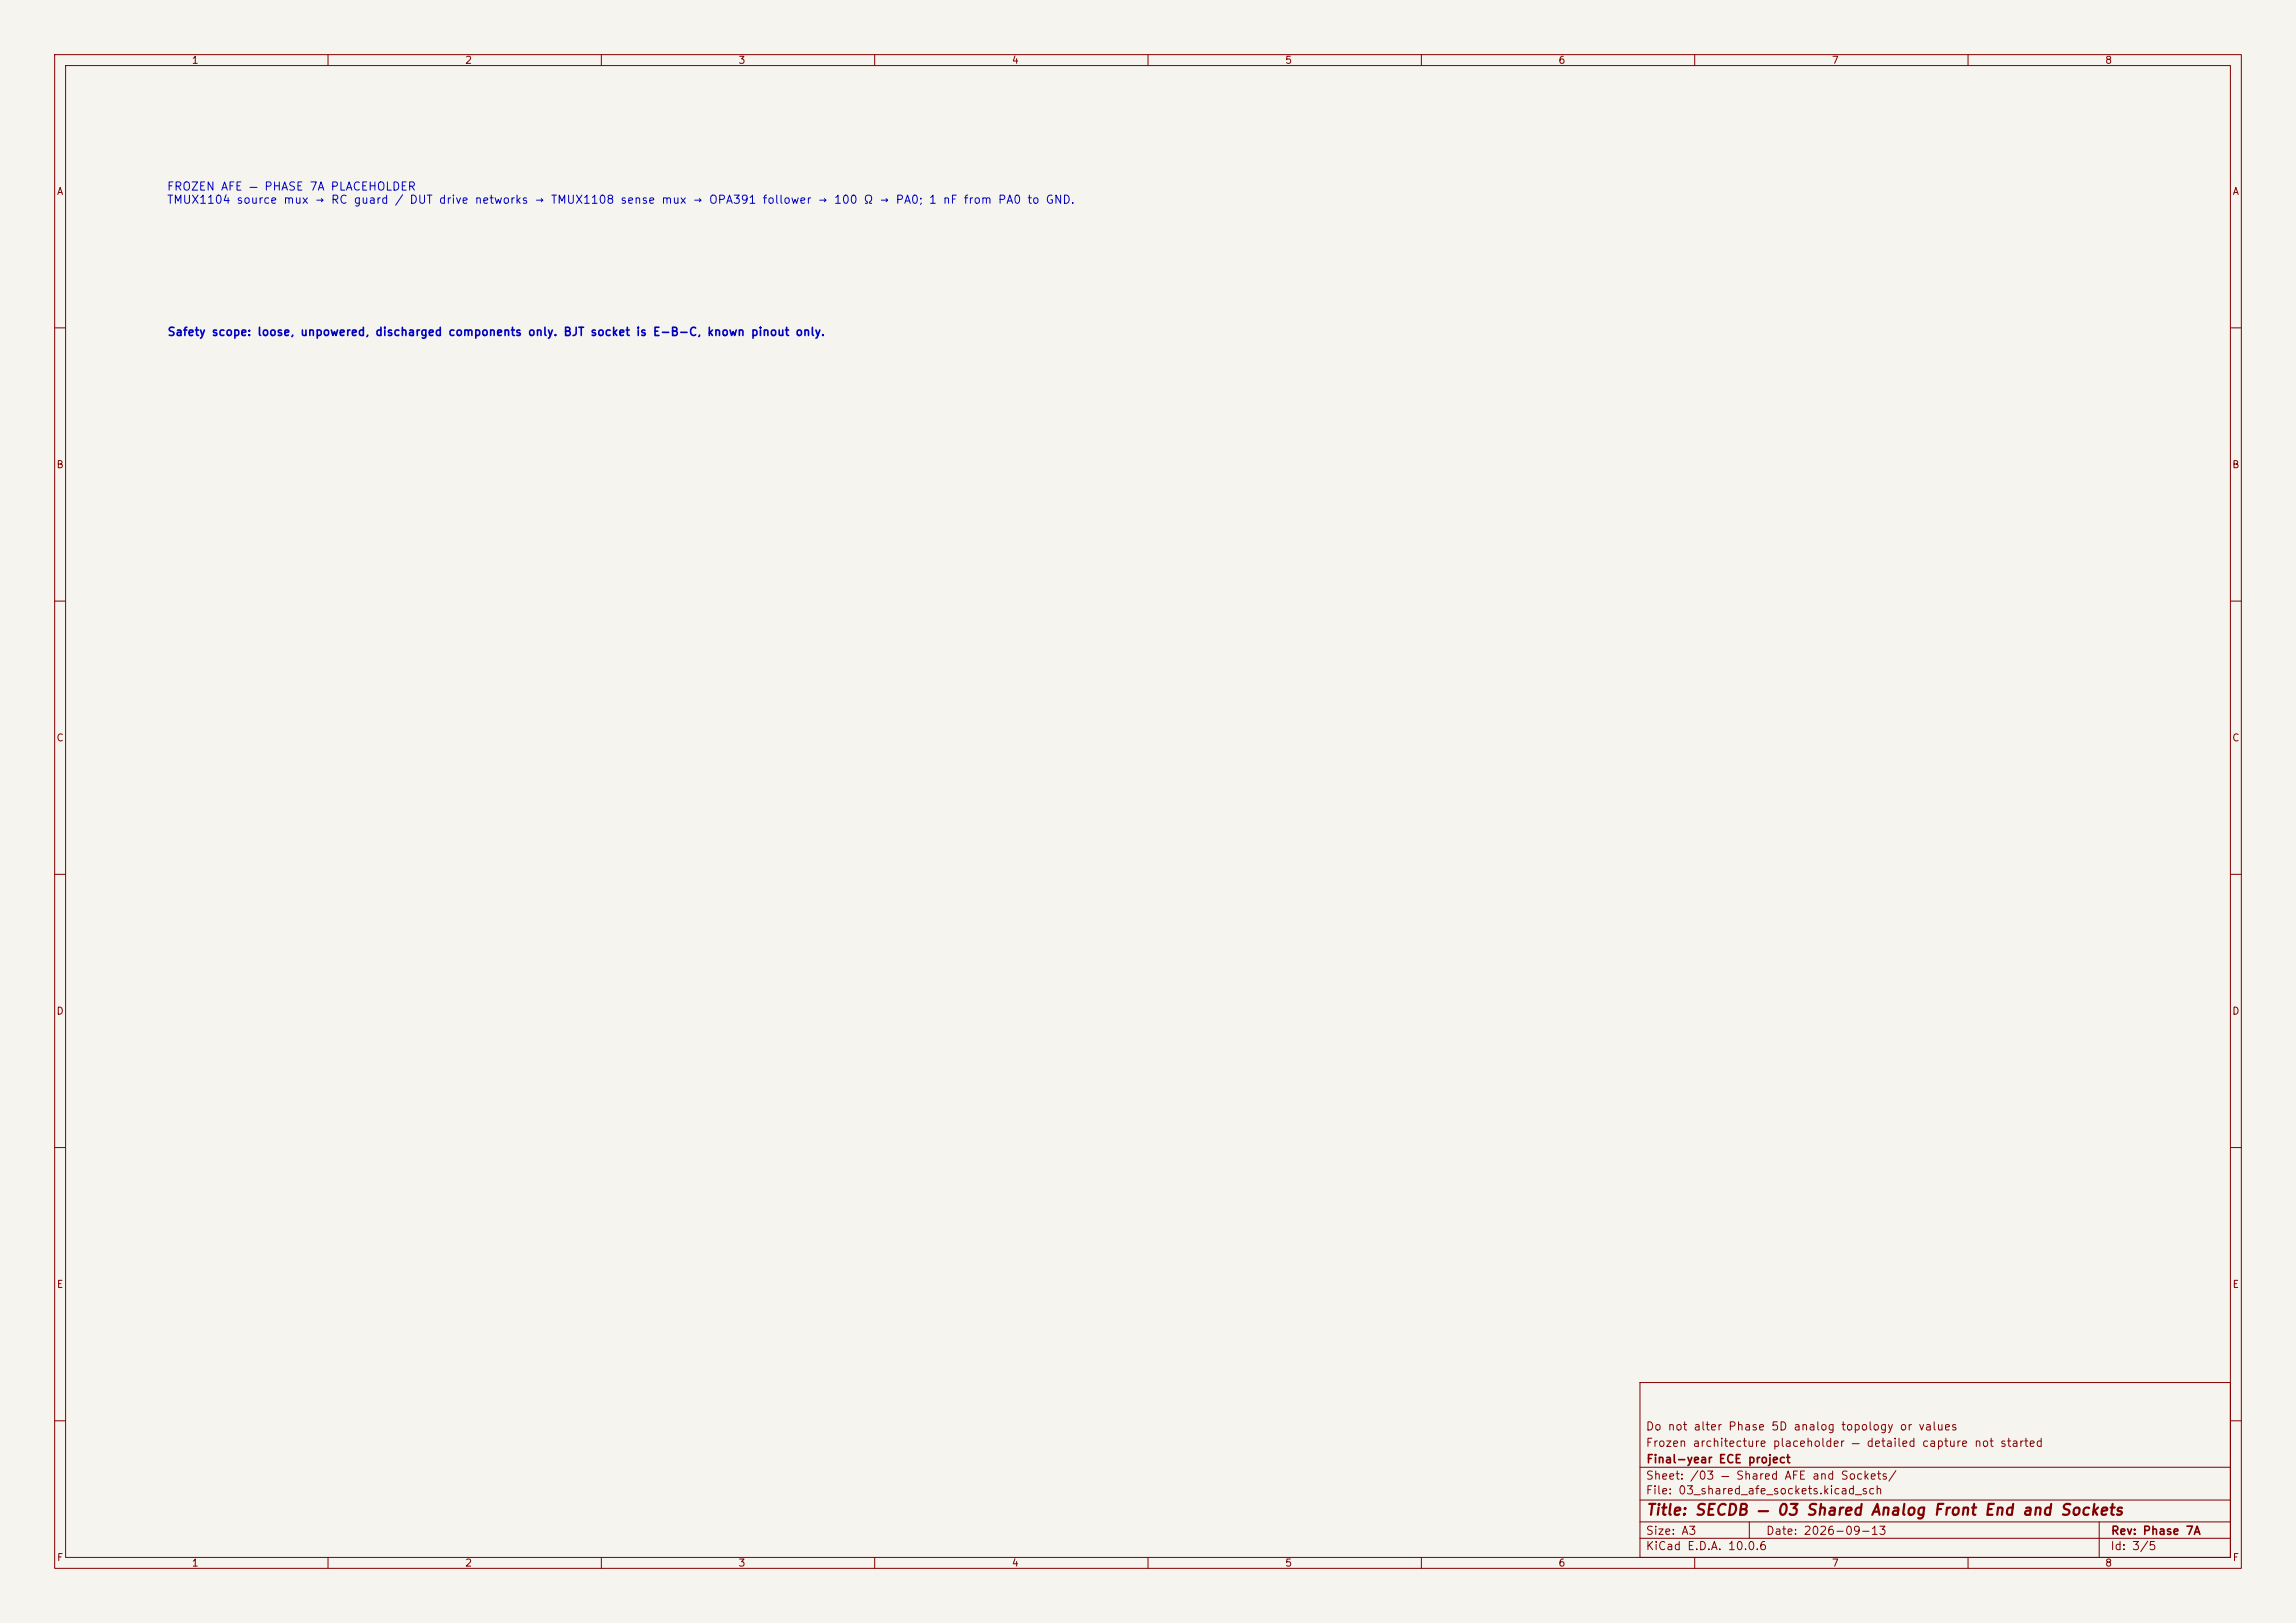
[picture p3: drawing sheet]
<svg xmlns="http://www.w3.org/2000/svg" width="420mm" height="297mm" viewBox="0 0 420 297" stroke-linecap="round" stroke-linejoin="round" font-family="sans-serif">
<defs><g id="words">
<text font-size="2" fill="#840000" x="301" y="277.8">Title: SECDB — 03 Shared Analog Front End and Sockets</text>
<g font-size="1.5" fill="#0000c2">
<text x="30.4" y="35.2">FROZEN AFE — PHASE 7A PLACEHOLDER</text>
<text x="30.4" y="37.7">TMUX1104 source mux → RC guard / DUT drive networks → TMUX1108 sense mux → OPA391 follower → 100 Ω → PA0; 1 nF from PA0 to GND.</text>
<text x="30.5" y="61.8">Safety scope: loose, unpowered, discharged components only. BJT socket is E-B-C, known pinout only.</text>
</g>
<g font-size="1.5" fill="#840000">
<text x="300.9" y="262.1">Do not alter Phase 5D analog topology or values</text>
<text x="300.9" y="265.1">Frozen architecture placeholder — detailed capture not started</text>
<text x="301" y="268.1">Final-year ECE project</text>
<text x="300.9" y="273.8">File: 03_shared_afe_sockets.kicad_sch</text>
<text x="300.9" y="271.1">Sheet: /03 — Shared AFE and Sockets/</text>
<text x="300.9" y="281.2">Size: A3</text>
<text x="322.9" y="281.2">Date: 2026-09-13</text>
<text x="386" y="281.2">Rev: Phase 7A</text>
<text x="300.9" y="284">KiCad E.D.A. 10.0.6</text>
<text x="385.9" y="284">Id: 3/5</text>
</g>
<g font-size="1.3" fill="#840000">
<text x="35" y="12">1</text>
<text x="85" y="12">2</text>
<text x="135" y="12">3</text>
<text x="185" y="12">4</text>
<text x="235" y="12">5</text>
<text x="285" y="12">6</text>
<text x="335" y="12">7</text>
<text x="385" y="12">8</text>
<text x="10.3" y="36">A</text>
<text x="408.3" y="36">A</text>
<text x="10.2" y="86">B</text>
<text x="408.2" y="86">B</text>
<text x="10.2" y="136">C</text>
<text x="408.2" y="136">C</text>
<text x="10.2" y="186">D</text>
<text x="408.2" y="186">D</text>
<text x="10.3" y="236">E</text>
<text x="408.3" y="236">E</text>
<text x="10.3" y="286">F</text>
<text x="35" y="287">1</text>
<text x="85" y="287">2</text>
<text x="135" y="287">3</text>
<text x="185" y="287">4</text>
<text x="235" y="287">5</text>
<text x="285" y="287">6</text>
<text x="335" y="287">7</text>
<text x="385" y="287">8</text>
<text x="408.3" y="286">F</text>
</g>
</g></defs>
<path d="M0 0h420v297h-420z" fill="#f5f4ef" stroke="#f5f4ef" stroke-width=".18"/>
<g fill="none" stroke="#840000" stroke-width=".18">
<path d="M10 10h400v277h-400zM12 12h396v273h-396zM60 10v2M110 10v2M160 10v2M210 10v2M260 10v2M310 10v2M360 10v2M10 60h2M408 60h2M10 110h2"/>
<path d="M408 110h2M10 160h2M408 160h2M10 210h2M408 210h2M300 253h108v32h-108zM10 260h2M300 278.5h108M300 274.5h108M300 268.5h108M320 278.5v3M384 278.5v6.5"/>
<path d="M408 260h2M60 285v2M110 285v2M160 285v2M210 285v2M260 285v2M300 281.5h108M310 285v2M360 285v2"/>
</g>
<use href="#words"/>
</svg>
